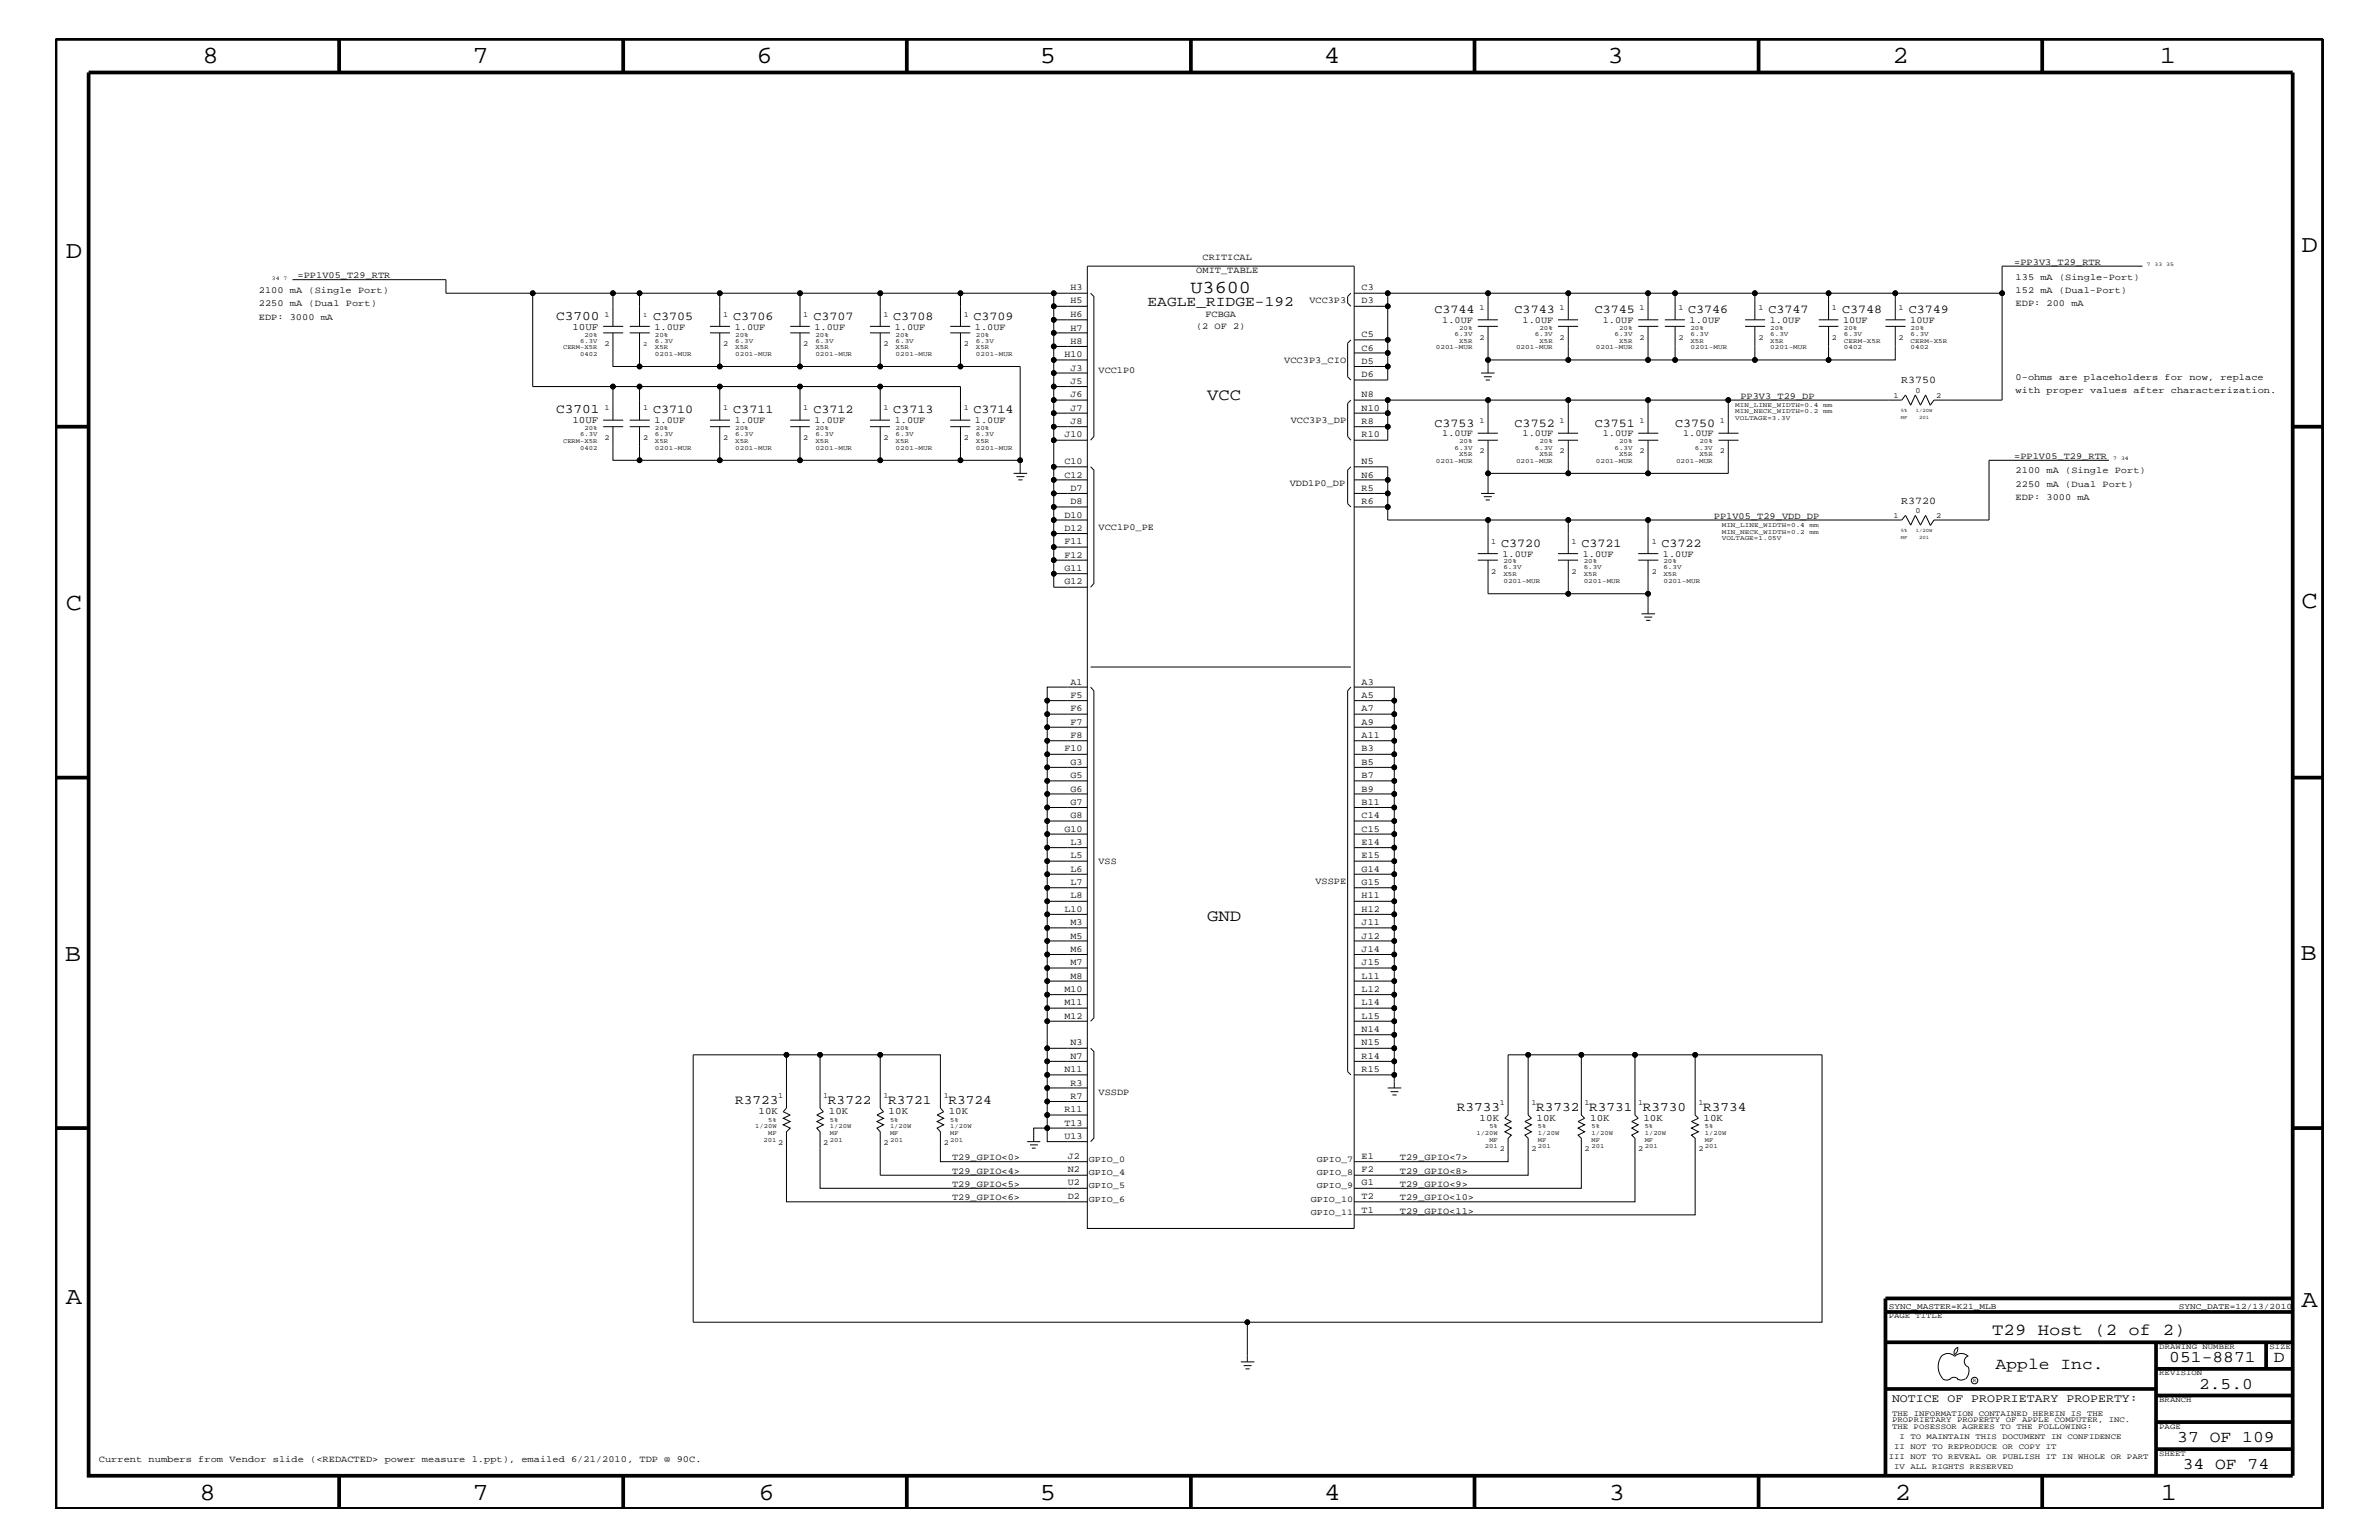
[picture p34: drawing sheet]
<svg xmlns="http://www.w3.org/2000/svg" width="432mm" height="279mm" viewBox="0 0 432 279" stroke-linecap="round" stroke-linejoin="round" font-family="sans-serif">
<defs><g id="words">
<g font-size="4.5">
<text x="36.7" y="11.5">8</text>
<text x="85.8" y="11.5">7</text>
<text x="137.3" y="11.5">6</text>
<text x="188.7" y="11.5">5</text>
<text x="240.3" y="11.5">4</text>
<text x="291.8" y="11.5">3</text>
<text x="343.5" y="11.5">2</text>
<text x="392" y="11.5">1</text>
<text x="11.9" y="46.8">D</text>
<text x="417.7" y="45.7">D</text>
<text x="11.9" y="110.6">C</text>
<text x="417.7" y="110.3">C</text>
<text x="11.8" y="174.3">B</text>
<text x="417.6" y="174.2">B</text>
<text x="11.9" y="236.7">A</text>
<text x="417.7" y="237.1">A</text>
<text x="36.2" y="272.1">8</text>
<text x="85.8" y="272.1">7</text>
<text x="137.7" y="272.1">6</text>
<text x="188.7" y="272.1">5</text>
<text x="240.4" y="272.1">4</text>
<text x="292" y="272.1">3</text>
<text x="343.9" y="272.1">2</text>
<text x="392.2" y="272.1">1</text>
</g>
<text font-size="3.3" x="216.1" y="53.2">U3600</text>
<g font-size="3">
<text x="219.1" y="72.6">VCC</text>
<text x="219.1" y="167.1">GND</text>
<text x="361.6" y="242.3">T29 Host (2 of 2)</text>
<text x="362.2" y="248.4">Apple Inc.</text>
<text x="393.7" y="247.1">051-8871</text>
<text x="399.2" y="252">2.5.0</text>
<text x="412.7" y="247.1">D</text>
<text x="395.2" y="261.6">37 OF 109</text>
<text x="396.2" y="266.6">34 OF 74</text>
</g>
<text font-size="2.6" x="208.3" y="55.6">EAGLE_RIDGE-192</text>
<g font-size="2.4">
<text x="100.9" y="58">C3700</text>
<text x="100.9" y="75">C3701</text>
<text x="133.4" y="200.3">R3723</text>
<text x="150.3" y="200.3">R3722</text>
<text x="161.2" y="200.3">R3721</text>
<text x="172.1" y="200.3">R3724</text>
<text x="264.4" y="201.5">R3733</text>
<text x="278.8" y="201.5">R3732</text>
<text x="288.5" y="201.5">R3731</text>
<text x="298.2" y="201.5">R3730</text>
<text x="309.1" y="201.5">R3734</text>
</g>
<g font-size="2.2">
<text x="118.5" y="58">C3705</text>
<text x="133.1" y="58">C3706</text>
<text x="147.7" y="58">C3707</text>
<text x="162.1" y="58">C3708</text>
<text x="176.7" y="58">C3709</text>
<text x="260.3" y="56.8">C3744</text>
<text x="274.9" y="56.8">C3743</text>
<text x="289.5" y="56.8">C3745</text>
<text x="306.4" y="56.8">C3746</text>
<text x="321" y="56.8">C3747</text>
<text x="334.3" y="56.8">C3748</text>
<text x="346.5" y="56.8">C3749</text>
<text x="118.5" y="75">C3710</text>
<text x="133.1" y="75">C3711</text>
<text x="147.7" y="75">C3712</text>
<text x="162.1" y="75">C3713</text>
<text x="176.7" y="75">C3714</text>
<text x="260.3" y="77.4">C3753</text>
<text x="274.9" y="77.4">C3752</text>
<text x="289.5" y="77.4">C3751</text>
<text x="304" y="77.4">C3750</text>
<text x="272.5" y="99.3">C3720</text>
<text x="287" y="99.3">C3721</text>
<text x="301.6" y="99.3">C3722</text>
</g>
<text font-size="2.1" x="343.4" y="254.4">NOTICE OF PROPRIETARY PROPERTY:</text>
<g font-size="1.9">
<text x="345.1" y="69.5">R3750</text>
<text x="345.1" y="91.4">R3720</text>
</g>
<g font-size="1.8">
<text x="103.9" y="59.8">10UF</text>
<text x="103.9" y="76.8">10UF</text>
<text x="137.7" y="202.1">10K</text>
<text x="150.5" y="202.1">10K</text>
<text x="161.3" y="202.1">10K</text>
<text x="172.2" y="202.1">10K</text>
<text x="268.6" y="203.4">10K</text>
<text x="278.9" y="203.4">10K</text>
<text x="288.6" y="203.4">10K</text>
<text x="298.3" y="203.4">10K</text>
<text x="309.2" y="203.4">10K</text>
</g>
<g font-size="1.7">
<text x="218.3" y="47.1">CRITICAL</text>
<text x="47" y="53.2">2100 mA (Single Port)</text>
<text x="54" y="50.5">=PP1V05_T29_RTR</text>
<text x="194.3" y="52.7">H3</text>
<text x="217.1" y="49.6">OMIT_TABLE</text>
<text x="247.1" y="52.7">C3</text>
<text x="365.6" y="48">=PP3V3_T29_RTR</text>
<text x="365.8" y="53.2">152 mA (Dual-Port)</text>
<text x="365.8" y="50.7">135 mA (Single-Port)</text>
<text x="47" y="58">EDP: 3000 mA</text>
<text x="47" y="55.6">2250 mA (Dual Port)</text>
<text x="118.8" y="59.8">1.0UF</text>
<text x="133.3" y="59.8">1.0UF</text>
<text x="147.8" y="59.8">1.0UF</text>
<text x="162.4" y="59.8">1.0UF</text>
<text x="177" y="59.8">1.0UF</text>
<text x="194.3" y="60">H7</text>
<text x="194.3" y="57.5">H6</text>
<text x="194.3" y="55.1">H5</text>
<text x="217.1" y="59.6">(2 OF 2)</text>
<text x="218.8" y="57.4">FCBGA</text>
<text x="237.7" y="55">VCC3P3</text>
<text x="247.1" y="55.1">D3</text>
<text x="261.8" y="58.6">1.0UF</text>
<text x="276.4" y="58.6">1.0UF</text>
<text x="290.9" y="58.6">1.0UF</text>
<text x="306.7" y="58.6">1.0UF</text>
<text x="321.2" y="58.6">1.0UF</text>
<text x="334.5" y="58.6">10UF</text>
<text x="346.7" y="58.6">10UF</text>
<text x="365.8" y="55.6">EDP: 200 mA</text>
<text x="193.2" y="64.8">H10</text>
<text x="194.3" y="62.3">H8</text>
<text x="233.1" y="65.9">VCC3P3_CIO</text>
<text x="247.1" y="66">D5</text>
<text x="247.1" y="63.6">C6</text>
<text x="247.1" y="61.2">C5</text>
<text x="194.3" y="69.6">J5</text>
<text x="194.3" y="67.3">J3</text>
<text x="199.4" y="67.7">VCC1P0</text>
<text x="247.1" y="68.4">D6</text>
<text x="365.8" y="68.9">0-ohms are placeholders for now, replace</text>
<text x="365.8" y="71.3">with proper values after characterization.</text>
<text x="118.8" y="76.8">1.0UF</text>
<text x="133.3" y="76.8">1.0UF</text>
<text x="147.8" y="76.8">1.0UF</text>
<text x="162.4" y="76.8">1.0UF</text>
<text x="177" y="76.8">1.0UF</text>
<text x="194.3" y="74.5">J7</text>
<text x="194.3" y="72.1">J6</text>
<text x="194.3" y="76.9">J8</text>
<text x="234.3" y="76.8">VCC3P3_DP</text>
<text x="247.1" y="76.9">R8</text>
<text x="247.1" y="74.5">N10</text>
<text x="247.1" y="72.1">N8</text>
<text x="315.9" y="72.3">PP3V3_T29_DP</text>
<text x="193.2" y="79.4">J10</text>
<text x="247.1" y="79.4">R10</text>
<text x="261.8" y="79.2">1.0UF</text>
<text x="276.4" y="79.2">1.0UF</text>
<text x="290.9" y="79.2">1.0UF</text>
<text x="305.5" y="79.2">1.0UF</text>
<text x="365.6" y="83.3">=PP1V05_T29_RTR</text>
<text x="193.2" y="86.6">C12</text>
<text x="193.2" y="84.2">C10</text>
<text x="194.3" y="89">D7</text>
<text x="234.1" y="88.2">VDD1P0_DP</text>
<text x="247.1" y="89">R5</text>
<text x="247.1" y="86.6">N6</text>
<text x="247.1" y="84.2">N5</text>
<text x="365.8" y="85.9">2100 mA (Single Port)</text>
<text x="365.8" y="88.3">2250 mA (Dual Port)</text>
<text x="193.2" y="93.9">D10</text>
<text x="194.3" y="91.5">D8</text>
<text x="247.1" y="91.5">R6</text>
<text x="311.1" y="94.2">PP1V05_T29_VDD_DP</text>
<text x="365.8" y="90.7">EDP: 3000 mA</text>
<text x="193.2" y="101.2">F12</text>
<text x="193.2" y="98.7">F11</text>
<text x="193.2" y="96.3">D12</text>
<text x="199.4" y="96.2">VCC1P0_PE</text>
<text x="272.7" y="101">1.0UF</text>
<text x="287.3" y="101">1.0UF</text>
<text x="301.8" y="101">1.0UF</text>
<text x="193.2" y="106">G12</text>
<text x="193.2" y="103.6">G11</text>
<text x="194.3" y="124.2">A1</text>
<text x="247.1" y="124.2">A3</text>
<text x="194.3" y="131.5">F7</text>
<text x="194.3" y="129.1">F6</text>
<text x="194.3" y="126.6">F5</text>
<text x="247.1" y="131.5">A9</text>
<text x="247.1" y="129.1">A7</text>
<text x="247.1" y="126.6">A5</text>
<text x="193.2" y="136.3">F10</text>
<text x="194.3" y="133.9">F8</text>
<text x="247.1" y="136.3">B3</text>
<text x="247.1" y="133.9">A11</text>
<text x="194.3" y="143.6">G6</text>
<text x="194.3" y="141.2">G5</text>
<text x="194.3" y="138.7">G3</text>
<text x="247.1" y="143.6">B9</text>
<text x="247.1" y="141.2">B7</text>
<text x="247.1" y="138.7">B5</text>
<text x="194.3" y="146">G7</text>
<text x="194.3" y="148.4">G8</text>
<text x="247.1" y="146">B11</text>
<text x="247.1" y="148.4">C14</text>
<text x="193.2" y="150.9">G10</text>
<text x="194.3" y="155.7">L5</text>
<text x="194.3" y="153.3">L3</text>
<text x="247.1" y="155.7">E15</text>
<text x="247.1" y="153.3">E14</text>
<text x="247.1" y="150.9">C15</text>
<text x="194.3" y="160.6">L7</text>
<text x="194.3" y="158.2">L6</text>
<text x="199.4" y="156.8">VSS</text>
<text x="238.8" y="160.5">VSSPE</text>
<text x="247.1" y="160.6">G15</text>
<text x="247.1" y="158.2">G14</text>
<text x="193.2" y="165.4">L10</text>
<text x="194.3" y="167.8">M3</text>
<text x="194.3" y="163">L8</text>
<text x="247.1" y="167.8">J11</text>
<text x="247.1" y="165.4">H12</text>
<text x="247.1" y="163">H11</text>
<text x="194.3" y="172.7">M6</text>
<text x="194.3" y="170.3">M5</text>
<text x="247.1" y="172.7">J14</text>
<text x="247.1" y="170.3">J12</text>
<text x="193.2" y="179.9">M10</text>
<text x="194.3" y="177.6">M8</text>
<text x="194.3" y="175.1">M7</text>
<text x="247.1" y="179.9">L12</text>
<text x="247.1" y="177.6">L11</text>
<text x="247.1" y="175.1">J15</text>
<text x="193.2" y="184.9">M12</text>
<text x="193.2" y="182.4">M11</text>
<text x="247.1" y="184.9">L15</text>
<text x="247.1" y="182.4">L14</text>
<text x="194.3" y="189.7">N3</text>
<text x="247.1" y="189.7">N15</text>
<text x="247.1" y="187.2">N14</text>
<text x="193.2" y="194.5">N11</text>
<text x="194.3" y="197">R3</text>
<text x="194.3" y="192.1">N7</text>
<text x="247.1" y="194.5">R15</text>
<text x="247.1" y="192.1">R14</text>
<text x="193.2" y="201.8">R11</text>
<text x="194.3" y="199.3">R7</text>
<text x="199.4" y="198.7">VSSDP</text>
<text x="193.2" y="206.6">U13</text>
<text x="193.2" y="204.2">T13</text>
<text x="172.8" y="215.3">T29_GPIO&lt;5&gt;</text>
<text x="172.8" y="213">T29_GPIO&lt;4&gt;</text>
<text x="172.8" y="210.5">T29_GPIO&lt;0&gt;</text>
<text x="193.8" y="215.1">U2</text>
<text x="193.8" y="212.7">N2</text>
<text x="193.8" y="210.3">J2</text>
<text x="247.1" y="215.1">G1</text>
<text x="247.1" y="212.7">F2</text>
<text x="247.1" y="210.3">E1</text>
<text x="254.1" y="215.3">T29_GPIO&lt;9&gt;</text>
<text x="254.1" y="213">T29_GPIO&lt;8&gt;</text>
<text x="254.1" y="210.5">T29_GPIO&lt;7&gt;</text>
<text x="172.8" y="217.8">T29_GPIO&lt;6&gt;</text>
<text x="193.8" y="217.5">D2</text>
<text x="247.1" y="220">T1</text>
<text x="247.1" y="217.5">T2</text>
<text x="254.1" y="220.2">T29_GPIO&lt;11&gt;</text>
<text x="254.1" y="217.8">T29_GPIO&lt;10&gt;</text>
<text x="17.9" y="265.3">Current numbers from Vendor slide (&lt;REDACTED&gt; power measure 1.ppt), emailed 6/21/2010, TDP @ 90C.</text>
</g>
<g font-size="1.6">
<text x="197.6" y="210.8">GPIO_0</text>
<text x="197.6" y="213.2">GPIO_4</text>
<text x="197.6" y="215.6">GPIO_5</text>
<text x="239" y="210.8">GPIO_7</text>
<text x="239" y="213.2">GPIO_8</text>
<text x="239" y="215.6">GPIO_9</text>
<text x="197.6" y="218">GPIO_6</text>
<text x="237.9" y="218">GPIO_10</text>
<text x="237.9" y="220.4">GPIO_11</text>
</g>
<g font-size="1.5">
<text x="342.8" y="237.4">SYNC_MASTER=K21_MLB</text>
<text x="395.5" y="237.4">SYNC_DATE=12/13/2010</text>
</g>
<g font-size="1.4">
<text x="109.7" y="57.4">1</text>
<text x="131.2" y="57.4">1</text>
<text x="145.8" y="57.4">1</text>
<text x="160.4" y="57.4">1</text>
<text x="174.9" y="57.4">1</text>
<text x="268.6" y="56.2">1</text>
<text x="283" y="56.2">1</text>
<text x="297.6" y="56.2">1</text>
<text x="304.6" y="56.2">1</text>
<text x="319.2" y="56.2">1</text>
<text x="332.5" y="56.2">1</text>
<text x="344.6" y="56.2">1</text>
<text x="109.7" y="62.9">2</text>
<text x="131.2" y="62.9">2</text>
<text x="145.8" y="62.9">2</text>
<text x="160.4" y="62.9">2</text>
<text x="174.9" y="62.9">2</text>
<text x="268.6" y="61.7">2</text>
<text x="283" y="61.7">2</text>
<text x="297.6" y="61.7">2</text>
<text x="304.6" y="61.7">2</text>
<text x="319.2" y="61.7">2</text>
<text x="332.5" y="61.7">2</text>
<text x="344.6" y="61.7">2</text>
<text x="347.7" y="71.2">0</text>
<text x="109.7" y="74.4">1</text>
<text x="116.8" y="74.4">1</text>
<text x="131.2" y="74.4">1</text>
<text x="145.8" y="74.4">1</text>
<text x="160.4" y="74.4">1</text>
<text x="174.9" y="74.4">1</text>
<text x="268.6" y="76.8">1</text>
<text x="283" y="76.8">1</text>
<text x="297.6" y="76.8">1</text>
<text x="312.2" y="76.8">1</text>
<text x="343.7" y="72.2">1</text>
<text x="351.5" y="72.2">2</text>
<text x="109.7" y="79.9">2</text>
<text x="116.8" y="79.9">2</text>
<text x="131.2" y="79.9">2</text>
<text x="145.8" y="79.9">2</text>
<text x="160.4" y="79.9">2</text>
<text x="174.9" y="79.9">2</text>
<text x="268.6" y="82.2">2</text>
<text x="283" y="82.2">2</text>
<text x="297.6" y="82.2">2</text>
<text x="312.2" y="82.2">2</text>
<text x="343.7" y="94">1</text>
<text x="347.7" y="93.1">0</text>
<text x="351.5" y="94">2</text>
<text x="270.7" y="98.7">1</text>
<text x="285.2" y="98.7">1</text>
<text x="299.8" y="98.7">1</text>
<text x="270.7" y="104.1">2</text>
<text x="285.2" y="104.1">2</text>
<text x="299.8" y="104.1">2</text>
<text x="141.2" y="199.2">1</text>
<text x="149.4" y="199.2">1</text>
<text x="160.4" y="199.2">1</text>
<text x="171.3" y="199.2">1</text>
<text x="272.2" y="200.4">1</text>
<text x="278" y="200.4">1</text>
<text x="287.6" y="200.4">1</text>
<text x="297.3" y="200.4">1</text>
<text x="308.3" y="200.4">1</text>
<text x="141.2" y="207.7">2</text>
<text x="149.4" y="207.7">2</text>
<text x="160.4" y="207.7">2</text>
<text x="171.3" y="207.7">2</text>
<text x="272.2" y="208.9">2</text>
<text x="278" y="208.9">2</text>
<text x="287.6" y="208.9">2</text>
<text x="297.3" y="208.9">2</text>
<text x="308.3" y="208.9">2</text>
<text x="342.8" y="239.2">PAGE TITLE</text>
<text x="391.9" y="244.7">DRAWING NUMBER</text>
<text x="411.9" y="244.7">SIZE</text>
<text x="391.9" y="249.5">REVISION</text>
<text x="343.4" y="256.8">THE INFORMATION CONTAINED HEREIN IS THE</text>
<text x="391.9" y="254.4">BRANCH</text>
<text x="343.4" y="259.3">THE POSESSOR AGREES TO THE FOLLOWING:</text>
<text x="343.4" y="258">PROPRIETARY PROPERTY OF APPLE COMPUTER, INC.</text>
<text x="343.8" y="262.9">II NOT TO REPRODUCE OR COPY IT</text>
<text x="344.8" y="261.1">I TO MAINTAIN THIS DOCUMENT IN CONFIDENCE</text>
<text x="391.9" y="259.3">PAGE</text>
<text x="342.8" y="264.7">III NOT TO REVEAL OR PUBLISH IT IN WHOLE OR PART</text>
<text x="343.8" y="266.6">IV ALL RIGHTS RESERVED</text>
<text x="391.9" y="264.1">SHEET</text>
</g>
<g font-size="1.2">
<text x="116.8" y="57.4">1</text>
<text x="264.8" y="59.8">20%</text>
<text x="279.4" y="59.8">20%</text>
<text x="293.9" y="59.8">20%</text>
<text x="306.8" y="59.8">20%</text>
<text x="321.3" y="59.8">20%</text>
<text x="334.7" y="59.8">20%</text>
<text x="346.8" y="59.8">20%</text>
<text x="102.2" y="63.4">CERM-X5R</text>
<text x="105.3" y="62.2">6.3V</text>
<text x="105.3" y="64.5">0402</text>
<text x="106.1" y="61.1">20%</text>
<text x="116.8" y="62.9">2</text>
<text x="118.9" y="64.5">0201-MUR</text>
<text x="118.9" y="61.1">20%</text>
<text x="118.9" y="63.4">X5R</text>
<text x="118.9" y="62.2">6.3V</text>
<text x="133.4" y="64.5">0201-MUR</text>
<text x="133.4" y="61.1">20%</text>
<text x="133.4" y="63.4">X5R</text>
<text x="133.4" y="62.2">6.3V</text>
<text x="148" y="64.5">0201-MUR</text>
<text x="148" y="61.1">20%</text>
<text x="148" y="63.4">X5R</text>
<text x="148" y="62.2">6.3V</text>
<text x="162.6" y="64.5">0201-MUR</text>
<text x="162.6" y="61.1">20%</text>
<text x="162.6" y="63.4">X5R</text>
<text x="162.6" y="62.2">6.3V</text>
<text x="177.1" y="64.5">0201-MUR</text>
<text x="177.1" y="61.1">20%</text>
<text x="177.1" y="63.4">X5R</text>
<text x="177.1" y="62.2">6.3V</text>
<text x="260.6" y="63.4">0201-MUR</text>
<text x="264" y="60.9">6.3V</text>
<text x="264.8" y="62.2">X5R</text>
<text x="275.2" y="63.4">0201-MUR</text>
<text x="278.6" y="60.9">6.3V</text>
<text x="279.4" y="62.2">X5R</text>
<text x="289.6" y="63.4">0201-MUR</text>
<text x="293" y="60.9">6.3V</text>
<text x="293.9" y="62.2">X5R</text>
<text x="306.8" y="63.4">0201-MUR</text>
<text x="306.8" y="60.9">6.3V</text>
<text x="306.8" y="62.2">X5R</text>
<text x="321.3" y="63.4">0201-MUR</text>
<text x="321.3" y="60.9">6.3V</text>
<text x="321.3" y="62.2">X5R</text>
<text x="334.7" y="60.9">6.3V</text>
<text x="334.7" y="62.2">CERM-X5R</text>
<text x="334.7" y="63.4">0402</text>
<text x="346.8" y="60.9">6.3V</text>
<text x="346.8" y="62.2">CERM-X5R</text>
<text x="346.8" y="63.4">0402</text>
<text x="315" y="76.2">VOLTAGE=3.3V</text>
<text x="315" y="75">MIN_NECK_WIDTH=0.2</text>
<text x="315" y="73.8">MIN_LINE_WIDTH=0.4</text>
<text x="330.9" y="75">mm</text>
<text x="330.9" y="73.8">mm</text>
<text x="102.2" y="80.3">CERM-X5R</text>
<text x="105.3" y="81.6">0402</text>
<text x="105.3" y="79.1">6.3V</text>
<text x="106.1" y="78">20%</text>
<text x="118.9" y="79.1">6.3V</text>
<text x="118.9" y="81.6">0201-MUR</text>
<text x="118.9" y="78">20%</text>
<text x="118.9" y="80.3">X5R</text>
<text x="133.4" y="78">20%</text>
<text x="133.4" y="81.6">0201-MUR</text>
<text x="133.4" y="80.3">X5R</text>
<text x="133.4" y="79.1">6.3V</text>
<text x="148" y="81.6">0201-MUR</text>
<text x="148" y="78">20%</text>
<text x="148" y="79.1">6.3V</text>
<text x="148" y="80.3">X5R</text>
<text x="162.6" y="81.6">0201-MUR</text>
<text x="162.6" y="78">20%</text>
<text x="162.6" y="80.3">X5R</text>
<text x="162.6" y="79.1">6.3V</text>
<text x="177.1" y="81.6">0201-MUR</text>
<text x="177.1" y="79.1">6.3V</text>
<text x="177.1" y="78">20%</text>
<text x="177.1" y="80.3">X5R</text>
<text x="260.6" y="83.9">0201-MUR</text>
<text x="264" y="81.6">6.3V</text>
<text x="264.8" y="80.5">20%</text>
<text x="264.8" y="82.7">X5R</text>
<text x="275.2" y="83.9">0201-MUR</text>
<text x="278.6" y="81.6">6.3V</text>
<text x="279.4" y="80.5">20%</text>
<text x="279.4" y="82.7">X5R</text>
<text x="289.6" y="83.9">0201-MUR</text>
<text x="293" y="81.6">6.3V</text>
<text x="293.9" y="80.5">20%</text>
<text x="293.9" y="82.7">X5R</text>
<text x="304.2" y="83.9">0201-MUR</text>
<text x="307.6" y="81.6">6.3V</text>
<text x="308.4" y="82.7">X5R</text>
<text x="308.4" y="80.5">20%</text>
<text x="312.5" y="95.6">MIN_LINE_WIDTH=0.4</text>
<text x="328.4" y="95.6">mm</text>
<text x="312.5" y="98">VOLTAGE=1.05V</text>
<text x="312.5" y="96.8">MIN_NECK_WIDTH=0.2</text>
<text x="328.4" y="96.8">mm</text>
<text x="272.9" y="105.8">0201-MUR</text>
<text x="272.9" y="103.3">6.3V</text>
<text x="272.9" y="102.2">20%</text>
<text x="272.9" y="104.6">X5R</text>
<text x="287.4" y="105.8">0201-MUR</text>
<text x="287.4" y="102.2">20%</text>
<text x="287.4" y="104.6">X5R</text>
<text x="287.4" y="103.3">6.3V</text>
<text x="301.9" y="105.8">0201-MUR</text>
<text x="301.9" y="103.3">6.3V</text>
<text x="301.9" y="104.6">X5R</text>
<text x="301.9" y="102.2">20%</text>
<text x="139.4" y="203.5">5%</text>
<text x="150.6" y="203.5">5%</text>
<text x="161.5" y="203.5">5%</text>
<text x="172.5" y="203.5">5%</text>
<text x="137.1" y="204.7">1/20W</text>
<text x="138.6" y="207.1">201</text>
<text x="139.4" y="205.9">MF</text>
<text x="150.6" y="204.7">1/20W</text>
<text x="150.6" y="205.9">MF</text>
<text x="150.6" y="207.1">201</text>
<text x="161.5" y="207.1">201</text>
<text x="161.5" y="205.9">MF</text>
<text x="161.5" y="204.7">1/20W</text>
<text x="172.5" y="207.1">201</text>
<text x="172.5" y="204.7">1/20W</text>
<text x="172.5" y="205.9">MF</text>
<text x="268" y="205.9">1/20W</text>
<text x="269.5" y="208.3">201</text>
<text x="270.3" y="204.7">5%</text>
<text x="270.3" y="207.1">MF</text>
<text x="279.1" y="204.7">5%</text>
<text x="279.1" y="205.9">1/20W</text>
<text x="279.1" y="207.1">MF</text>
<text x="279.1" y="208.3">201</text>
<text x="288.9" y="208.3">201</text>
<text x="288.9" y="207.1">MF</text>
<text x="288.9" y="205.9">1/20W</text>
<text x="288.9" y="204.7">5%</text>
<text x="298.5" y="204.7">5%</text>
<text x="298.5" y="205.9">1/20W</text>
<text x="298.5" y="207.1">MF</text>
<text x="298.5" y="208.3">201</text>
<text x="309.5" y="208.3">201</text>
<text x="309.5" y="207.1">MF</text>
<text x="309.5" y="205.9">1/20W</text>
<text x="309.5" y="204.7">5%</text>
</g>
<g font-size="1">
<text x="49.4" y="50.7">34 7</text>
<text x="389.6" y="48.3">7</text>
<text x="391.1" y="48.3">33 35</text>
<text x="383.5" y="83.5">7</text>
<text x="385" y="83.5">34</text>
<text x="358.1" y="250.7">R</text>
</g>
<g font-size=".9">
<text x="345" y="76">MF</text>
<text x="345" y="74.7">5%</text>
<text x="347.7" y="74.7">1/20W</text>
<text x="348.3" y="76">201</text>
<text x="345" y="97.7">MF</text>
<text x="345" y="96.5">5%</text>
<text x="347.7" y="96.5">1/20W</text>
<text x="348.3" y="97.7">201</text>
</g>
</g></defs>
<g fill="none" stroke="#000" stroke-width=".18">
<path d="M53.1 50.7h27.8v2.5h30.4v6M96.7 53.2v16.9h14.6M109.5 59.2h3.6M111.3 53.2h4.8v6M114.3 59.2h3.6M116.1 53.2h14.5v6M128.9 59.2h3.6M130.6 53.2h14.6v6M143.4 59.2h3.6M145.2 53.2h14.6v6M157.9 59.2h3.6M159.8 53.2h14.5v6"/>
<path d="M172.5 59.2h3.6M174.3 53.2h23.1M191.3 58h6.1M191.3 55.6h6.1M191.3 53.2v16.9M197.4 48.3h48.4v174.6h-48.4zM198 53.2l.5 .6v25.4l-.5 .7M245.2 53.2l-.6 .6v1.2l.6 .6M245.8 55.6h6.1M245.8 53.2h24.3M251.9 55.6v6.1h-6.1M251.9 53.2v2.4"/>
<path d="M268.2 59.2h3.7M268.2 58h3.7M270.1 59.2v8.5M282.8 59.2h3.6M282.8 58h3.6M284.6 59.2v6.1h14.5v-6.1M284.6 53.2h-14.5v4.8M297.3 59.2h3.7M297.3 58h3.7M299.1 53.2h-14.5v4.8M302.2 59.2h3.6M302.2 58h3.6"/>
<path d="M304 59.2v6.1h14.5v-6.1M304 53.2h-4.9v4.8M316.7 59.2h3.7M316.7 58h3.7M318.5 53.2h-14.5v4.8M330.1 59.2h3.6M330.1 58h3.6M331.9 59.2v6.1h12.1v-6.1M331.9 53.2h-13.4v4.8M342.2 59.2h3.7M342.2 58h3.7M344 53.2h-12.1v4.8"/>
<path d="M363.4 53.2h-19.4v4.8M388.9 48.3h-25.5v24.3h-12.4l-.6 .9-.9-1.8-.9 1.8-1-1.8-.8 1.8-.9-1.8-.7 .9h-31.5M109.5 60.4h3.6M109.5 77.4h3.6M109.5 76.2h3.6M111.3 77.4v6.1h4.8M111.3 60.4v6.1h4.8M114.3 60.4h3.6M114.3 77.4h3.6M114.3 76.2h3.6M116.1 77.4v6.1h14.5M116.1 70.1h-4.8v6.1"/>
<path d="M116.1 60.4v6.1M116.1 66.5h14.5M128.9 60.4h3.6M128.9 77.4h3.6M128.9 76.2h3.6M130.6 77.4v6.1h14.6M130.6 60.4v6.1h14.6M130.6 70.1h-14.5v6.1M143.4 60.4h3.6M143.4 77.4h3.6M143.4 76.2h3.6M145.2 60.4v6.1h14.6"/>
<path d="M145.2 70.1h-14.6v6.1M145.2 77.4v6.1M157.9 60.4h3.6M157.9 77.4h3.6M157.9 76.2h3.6M159.8 77.4v6.1h14.5M159.8 60.4v6.1h14.5M159.8 76.2v-6.1h14.5v6.1M159.8 70.1h-14.6v6.1M172.5 60.4h3.6M172.5 77.4h3.6M172.5 76.2h3.6"/>
<path d="M174.3 60.4v6.1h10.9v17h-10.9M174.3 77.4v6.1M191.3 70.1v4.9h6.1M191.3 75v2.4h6.1M191.3 77.4v2.5h6.1M191.3 79.9v4.8h6.1M191.3 60.4h6.1M191.3 72.6h6.1M191.3 70.1h6.1M191.3 67.7h6.1M191.3 62.9h6.1M191.3 65.3h6.1"/>
<path d="M245.2 72.6l-.6 .6v6l.6 .7M245.2 61.7l-.6 .6v6.1l.6 .5M245.8 77.4h6.1v2.5h-6.1M245.8 72.6h6.1M245.8 75h6.1M251.9 61.7v2.3h-6.1M251.9 64v2.5h-6.1M251.9 75v-2.4h18.2v6M251.9 66.5v2.4h-6.1M251.9 75v2.4M268.2 79.9h3.7M268.2 78.6h3.7"/>
<path d="M268.8 67.7h2.5M269.3 68.4h1.5M269.7 68.9h.7M270.1 79.9v9.6M270.1 72.6h14.5M270.1 65.3h14.5M282.8 79.9h3.6M282.8 78.6h3.6M284.6 79.9v6h14.5v-6M284.6 78.6v-6h14.5v6M297.3 79.9h3.7M297.3 78.6h3.7"/>
<path d="M299.1 72.6h14.6v6M299.1 65.3h4.9M311.9 79.9h3.7M311.9 78.6h3.7M313.7 79.9v6h-14.6M318.5 65.3h13.4M145.2 83.5h14.6M184 85.9h2.4M184.5 86.5h1.4M184.8 87.1h.8M185.2 83.5v2.4M191.3 84.7v2.4h6.1"/>
<path d="M191.3 89.5v2.5h6.1M191.3 92v4.8h6.1M191.3 94.3h6.1M191.3 89.5h6.1M191.3 96.8v9.7h6.1M191.3 99.3h6.1M191.3 87.1v2.4M198 84.7l.5 .6v20.6l-.5 .6M245.2 84.7l-.6 .6v6.1l.6 .6M245.8 84.7h6.1v2.4h-6.1M251.9 87.1v2.4h-6.1M251.9 89.5v2.5h-6.1"/>
<path d="M251.9 92v2.3h18.2v6.1M268.8 89.5h2.5M269.3 90.1h1.5M269.7 90.7h.7M270.1 94.3h14.5v6.1M270.1 85.9h14.5M284.6 94.3h14.5v6.1M299.1 94.3h46.1l.7-.8 .9 1.8 .8-1.8 1 1.8 .9-1.8 .9 1.8M382.8 83.5h-21.8v10.8h-10l-.6 1.1M191.3 101.6h6.1M191.3 104.1h6.1M268.2 101.6h3.7"/>
<path d="M268.2 100.4h3.7M270.1 101.6v6.1h14.5M282.8 101.6h3.6M282.8 100.4h3.6M284.6 101.6v6.1h14.5M297.3 101.6h3.7M297.3 100.4h3.7M297.9 111.4h2.5M298.5 112h1.4M298.8 112.6h.8M299.1 101.6v9.8M190.1 127.1v2.5"/>
<path d="M190.1 131.9v2.5M190.1 136.8v2.4M197.4 139.2h-7.3v2.5h7.3M197.4 134.4h-7.3v2.4h7.3M197.4 129.6h-7.3v2.3h7.3M197.4 124.7h-7.3v2.4h7.3M198 124.7l.5 .6v59.4l-.5 .6M198 121h47.2M245.2 124.7l-.6 .6v69.1l.6 .6M245.8 136.8h7.3v4.9M245.8 124.7h7.3v4.9M245.8 127.1h7.3"/>
<path d="M245.8 129.6h7.3M245.8 131.9h7.3M245.8 139.2h7.3M245.8 134.4h7.3M253.1 129.6v7.2M190.1 141.7v2.3M190.1 146.5v2.5M190.1 151.3v2.5M197.4 158.6h-7.3v2.5M197.4 156.2h-7.3v2.4M197.4 153.8h-7.3v2.4M197.4 149h-7.3v2.3h7.3"/>
<path d="M197.4 144h-7.3v2.5h7.3M245.8 149h7.3v4.8M245.8 141.7h7.3M245.8 144h7.3M245.8 146.5h7.3M245.8 151.3h7.3M245.8 156.2h7.3M245.8 158.6h7.3M245.8 153.8h7.3M253.1 141.7v7.3M253.1 153.8v7.3M190.1 163.5v2.4"/>
<path d="M190.1 168.3v2.4M190.1 173.2v2.4M190.1 178v2.5M197.4 175.6h-7.3v2.4h7.3M197.4 170.7h-7.3v2.5h7.3M197.4 165.9h-7.3v2.4h7.3M197.4 161.1h-7.3v2.4h7.3M245.8 173.2h7.3v4.8M245.8 163.5h7.3v4.8M245.8 161.1h7.3v2.4M245.8 170.7h7.3M245.8 168.3h7.3"/>
<path d="M245.8 165.9h7.3M245.8 175.6h7.3M245.8 178h7.3M253.1 168.3v4.9M253.1 178v7.3M142.7 191.4v9.6l-.5 .7 1.2 .6-1.2 .6 1.2 .6-1.2 .6 1.2 .6-.7 .6v12.7h54.7M142.7 191.4h6.1v9.6l.6 .7-1.1 .6 1.1 .6-1.1 .6 1.1 .6-1.1 .6 .5 .6v10.3h48.6M142.7 191.4h-16.9v48.5h204.9v-48.5h-23M148.8 191.4h11v9.6l.6 .7-1.2 .6 1.2 .6-1.2 .6 1.2 .6-1.2 .6 .6 .6v7.9h37.6M159.8 191.4h10.9v9.6l.6 .7-1.2 .6 1.2 .6-1.2 .6 1.2 .6-1.2 .6 .6 .6v5.5h26.7M190.1 182.9v2.4M190.1 192.6v2.4"/>
<path d="M190.1 197.4v2.4M197.4 199.8h-7.3v2.5h7.3M197.4 195h-7.3v2.4h7.3M197.4 190.2h-7.3v2.4h7.3M197.4 185.3h-7.3v4.9M197.4 180.5h-7.3v2.4h7.3M198 190.2l.5 .6v15.7l-.5 .6M245.8 185.3h7.3v4.9M245.8 182.9h7.3M245.8 180.5h7.3M245.8 192.6h7.3M245.8 195h7.3"/>
<path d="M245.8 190.2h7.3M245.8 187.7h7.3M251.9 197.4h2.4M252.4 198.1h1.4M252.7 198.7h.8M253.1 190.2v7.2M277.4 191.4h-3.7v10.9l-.6 .6 1.2 .6-1.2 .6 1.2 .6-1.2 .6 1.2 .6-.6 .6v4.3h-27.9M287 191.4h-9.6v10.9l.6 .6-1.2 .6 1.2 .6-1.2 .6 1.2 .6-1.2 .6 .6 .6v6.7h-31.6M296.8 191.4h-9.8v10.9l.6 .6-1.2 .6 1.2 .6-1.2 .6 1.2 .6-1.2 .6 .6 .6v9.1h-41.2M307.7 191.4v10.9l.6 .6-1.3 .6 1.3 .6-1.3 .6 1.3 .6-1.3 .6 .7 .6v13.9h-61.9M307.7 191.4h-10.9v10.9l.5 .6-1.1 .6 1.1 .6-1.1 .6 1.1 .6-1.1 .6 .6 .6v11.5h-51M186.4 207.1h2.4"/>
<path d="M186.9 207.7h1.5M187.3 208.3h.7M190.1 202.3v4.8h7.3M197.4 204.7h-9.8v2.4M226.4 239.9v7.2M225.2 247.1h2.5M225.7 247.8h1.5M226.1 248.4h.7M352.3 246.1a1.69 1.69 0 0 1 2.5 0 1.72 1.72 0 0 1 2.4 0M352.4 246a3.2 3.2 0 0 0 .4 4.3l.8 .1 .4-.2M354 250.2l.7-.3 .7 .3M355.2 250.2l.7 .2 .7-.2"/>
<path d="M355.3 244.4v.3a1.18 1.18 0 0 1-.6 1.1M355.4 244.4a.99 .99 0 0 0-.6 1.4M357.2 246a1.04 1.04 0 0 0-.7 1 1.04 1.04 0 0 0 .7 1M357.3 248l.1 .7a2.11 2.11 0 0 1-.6 1.5"/>
<circle cx="96.7" cy="53.2" r=".42"/>
<circle cx="111.3" cy="53.2" r=".42"/>
<circle cx="116.1" cy="53.2" r=".42"/>
<circle cx="130.6" cy="53.2" r=".42"/>
<circle cx="145.2" cy="53.2" r=".42"/>
<circle cx="159.8" cy="53.2" r=".42"/>
<circle cx="174.3" cy="53.2" r=".42"/>
<circle cx="191.3" cy="55.6" r=".42"/>
<circle cx="191.3" cy="58" r=".42"/>
<circle cx="191.3" cy="53.2" r=".42"/>
<circle cx="251.9" cy="55.6" r=".42"/>
<circle cx="251.9" cy="53.2" r=".42"/>
<circle cx="270.1" cy="53.2" r=".42"/>
<circle cx="284.6" cy="53.2" r=".42"/>
<circle cx="299.1" cy="53.2" r=".42"/>
<circle cx="304" cy="53.2" r=".42"/>
<circle cx="318.5" cy="53.2" r=".42"/>
<circle cx="331.9" cy="53.2" r=".42"/>
<circle cx="344" cy="53.2" r=".42"/>
<circle cx="363.4" cy="53.2" r=".42"/>
<circle cx="111.3" cy="70.1" r=".42"/>
<circle cx="116.1" cy="66.5" r=".42"/>
<circle cx="116.1" cy="70.1" r=".42"/>
<circle cx="130.6" cy="66.5" r=".42"/>
<circle cx="130.6" cy="70.1" r=".42"/>
<circle cx="145.2" cy="66.5" r=".42"/>
<circle cx="145.2" cy="70.1" r=".42"/>
<circle cx="159.8" cy="66.5" r=".42"/>
<circle cx="159.8" cy="70.1" r=".42"/>
<circle cx="174.3" cy="66.5" r=".42"/>
<circle cx="191.3" cy="75" r=".42"/>
<circle cx="191.3" cy="65.3" r=".42"/>
<circle cx="191.3" cy="79.9" r=".42"/>
<circle cx="191.3" cy="67.7" r=".42"/>
<circle cx="191.3" cy="60.4" r=".42"/>
<circle cx="191.3" cy="77.4" r=".42"/>
<circle cx="191.3" cy="72.6" r=".42"/>
<circle cx="191.3" cy="62.9" r=".42"/>
<circle cx="191.3" cy="70.1" r=".42"/>
<circle cx="251.9" cy="75" r=".42"/>
<circle cx="251.9" cy="64" r=".42"/>
<circle cx="251.9" cy="66.5" r=".42"/>
<circle cx="251.9" cy="77.4" r=".42"/>
<circle cx="251.9" cy="72.6" r=".42"/>
<circle cx="251.9" cy="61.7" r=".42"/>
<circle cx="270.1" cy="65.3" r=".42"/>
<circle cx="270.1" cy="72.6" r=".42"/>
<circle cx="284.6" cy="65.3" r=".42"/>
<circle cx="284.6" cy="72.6" r=".42"/>
<circle cx="299.1" cy="65.3" r=".42"/>
<circle cx="299.1" cy="72.6" r=".42"/>
<circle cx="304" cy="65.3" r=".42"/>
<circle cx="313.7" cy="72.6" r=".42"/>
<circle cx="318.5" cy="65.3" r=".42"/>
<circle cx="331.9" cy="65.3" r=".42"/>
<circle cx="116.1" cy="83.5" r=".42"/>
<circle cx="130.6" cy="83.5" r=".42"/>
<circle cx="145.2" cy="83.5" r=".42"/>
<circle cx="159.8" cy="83.5" r=".42"/>
<circle cx="174.3" cy="83.5" r=".42"/>
<circle cx="185.2" cy="83.5" r=".42"/>
<circle cx="191.3" cy="84.7" r=".42"/>
<circle cx="191.3" cy="92" r=".42"/>
<circle cx="191.3" cy="99.3" r=".42"/>
<circle cx="191.3" cy="87.1" r=".42"/>
<circle cx="191.3" cy="94.3" r=".42"/>
<circle cx="191.3" cy="89.5" r=".42"/>
<circle cx="191.3" cy="96.8" r=".42"/>
<circle cx="251.9" cy="92" r=".42"/>
<circle cx="251.9" cy="87.1" r=".42"/>
<circle cx="251.9" cy="89.5" r=".42"/>
<circle cx="270.1" cy="94.3" r=".42"/>
<circle cx="270.1" cy="85.9" r=".42"/>
<circle cx="284.6" cy="94.3" r=".42"/>
<circle cx="284.6" cy="85.9" r=".42"/>
<circle cx="299.1" cy="94.3" r=".42"/>
<circle cx="299.1" cy="85.9" r=".42"/>
<circle cx="191.3" cy="101.6" r=".42"/>
<circle cx="191.3" cy="104.1" r=".42"/>
<circle cx="284.6" cy="107.7" r=".42"/>
<circle cx="299.1" cy="107.7" r=".42"/>
<circle cx="190.1" cy="129.6" r=".42"/>
<circle cx="190.1" cy="127.1" r=".42"/>
<circle cx="190.1" cy="139.2" r=".42"/>
<circle cx="190.1" cy="136.8" r=".42"/>
<circle cx="190.1" cy="131.9" r=".42"/>
<circle cx="190.1" cy="134.4" r=".42"/>
<circle cx="253.1" cy="129.6" r=".42"/>
<circle cx="253.1" cy="127.1" r=".42"/>
<circle cx="253.1" cy="139.2" r=".42"/>
<circle cx="253.1" cy="136.8" r=".42"/>
<circle cx="253.1" cy="134.4" r=".42"/>
<circle cx="253.1" cy="131.9" r=".42"/>
<circle cx="190.1" cy="144" r=".42"/>
<circle cx="190.1" cy="153.8" r=".42"/>
<circle cx="190.1" cy="146.5" r=".42"/>
<circle cx="190.1" cy="156.2" r=".42"/>
<circle cx="190.1" cy="151.3" r=".42"/>
<circle cx="190.1" cy="149" r=".42"/>
<circle cx="190.1" cy="158.6" r=".42"/>
<circle cx="190.1" cy="141.7" r=".42"/>
<circle cx="253.1" cy="153.8" r=".42"/>
<circle cx="253.1" cy="149" r=".42"/>
<circle cx="253.1" cy="144" r=".42"/>
<circle cx="253.1" cy="151.3" r=".42"/>
<circle cx="253.1" cy="146.5" r=".42"/>
<circle cx="253.1" cy="156.2" r=".42"/>
<circle cx="253.1" cy="141.7" r=".42"/>
<circle cx="253.1" cy="158.6" r=".42"/>
<circle cx="190.1" cy="170.7" r=".42"/>
<circle cx="190.1" cy="175.6" r=".42"/>
<circle cx="190.1" cy="173.2" r=".42"/>
<circle cx="190.1" cy="163.5" r=".42"/>
<circle cx="190.1" cy="165.9" r=".42"/>
<circle cx="190.1" cy="161.1" r=".42"/>
<circle cx="190.1" cy="178" r=".42"/>
<circle cx="190.1" cy="168.3" r=".42"/>
<circle cx="253.1" cy="161.1" r=".42"/>
<circle cx="253.1" cy="175.6" r=".42"/>
<circle cx="253.1" cy="163.5" r=".42"/>
<circle cx="253.1" cy="170.7" r=".42"/>
<circle cx="253.1" cy="173.2" r=".42"/>
<circle cx="253.1" cy="178" r=".42"/>
<circle cx="253.1" cy="165.9" r=".42"/>
<circle cx="253.1" cy="168.3" r=".42"/>
<circle cx="142.7" cy="191.4" r=".42"/>
<circle cx="148.8" cy="191.4" r=".42"/>
<circle cx="159.8" cy="191.4" r=".42"/>
<circle cx="190.1" cy="199.8" r=".42"/>
<circle cx="190.1" cy="182.9" r=".42"/>
<circle cx="190.1" cy="190.2" r=".42"/>
<circle cx="190.1" cy="192.6" r=".42"/>
<circle cx="190.1" cy="180.5" r=".42"/>
<circle cx="190.1" cy="197.4" r=".42"/>
<circle cx="190.1" cy="185.3" r=".42"/>
<circle cx="190.1" cy="195" r=".42"/>
<circle cx="253.1" cy="192.6" r=".42"/>
<circle cx="253.1" cy="190.2" r=".42"/>
<circle cx="253.1" cy="180.5" r=".42"/>
<circle cx="253.1" cy="182.9" r=".42"/>
<circle cx="253.1" cy="187.7" r=".42"/>
<circle cx="253.1" cy="185.3" r=".42"/>
<circle cx="253.1" cy="195" r=".42"/>
<circle cx="277.4" cy="191.4" r=".42"/>
<circle cx="287" cy="191.4" r=".42"/>
<circle cx="296.8" cy="191.4" r=".42"/>
<circle cx="307.7" cy="191.4" r=".42"/>
<circle cx="190.1" cy="204.7" r=".42"/>
<circle cx="190.1" cy="202.3" r=".42"/>
<circle cx="226.4" cy="239.9" r=".42"/>
<circle cx="358.4" cy="250.5" r=".59"/>
</g>
<g fill="none" stroke="#000" stroke-width=".68" stroke-linecap="butt">
<path d="M10.1 7.1h411.5v266.7h-411.5zM16.1 13.2h400v254.5h-400zM61.6 7.1v6.1M113.1 7.1v6.1M164.6 7.1v6.1M216.2 7.1v6.1M267.6 7.1v6.1M319.2 7.1v6.1M370.7 7.1v6.1M10.1 77.4h6M416.1 77.4h5.5M10.1 141.1h6"/>
<path d="M416.1 141.1h5.5M10.1 204.7h6M416.1 204.7h5.5M342.2 238h73.9M416.1 235.6h-73.9v32.1M342.2 243.5h73.9M342.2 252h49.1M391.3 243.5v24.2M391.3 258h24.8M391.3 253.2h24.8M391.3 248.4h24.8M411.3 243.5v4.9"/>
<path d="M61.6 267.7v6.1M113.1 267.7v6.1M164.6 267.7v6.1M216.2 268v5.8M267.6 267.7v6.1M319.2 267.7v6.1M370.7 267.7v6.1M391.3 262.9h24.8"/>
</g>
<g fill="#000">
<circle cx="96.7" cy="53.2" r=".42"/>
<circle cx="111.3" cy="53.2" r=".42"/>
<circle cx="116.1" cy="53.2" r=".42"/>
<circle cx="130.6" cy="53.2" r=".42"/>
<circle cx="145.2" cy="53.2" r=".42"/>
<circle cx="159.8" cy="53.2" r=".42"/>
<circle cx="174.3" cy="53.2" r=".42"/>
<circle cx="191.3" cy="55.6" r=".42"/>
<circle cx="191.3" cy="58" r=".42"/>
<circle cx="191.3" cy="53.2" r=".42"/>
<circle cx="251.9" cy="55.6" r=".42"/>
<circle cx="251.9" cy="53.2" r=".42"/>
<circle cx="270.1" cy="53.2" r=".42"/>
<circle cx="284.6" cy="53.2" r=".42"/>
<circle cx="299.1" cy="53.2" r=".42"/>
<circle cx="304" cy="53.2" r=".42"/>
<circle cx="318.5" cy="53.2" r=".42"/>
<circle cx="331.9" cy="53.2" r=".42"/>
<circle cx="344" cy="53.2" r=".42"/>
<circle cx="363.4" cy="53.2" r=".42"/>
<circle cx="111.3" cy="70.1" r=".42"/>
<circle cx="116.1" cy="66.5" r=".42"/>
<circle cx="116.1" cy="70.1" r=".42"/>
<circle cx="130.6" cy="66.5" r=".42"/>
<circle cx="130.6" cy="70.1" r=".42"/>
<circle cx="145.2" cy="66.5" r=".42"/>
<circle cx="145.2" cy="70.1" r=".42"/>
<circle cx="159.8" cy="66.5" r=".42"/>
<circle cx="159.8" cy="70.1" r=".42"/>
<circle cx="174.3" cy="66.5" r=".42"/>
<circle cx="191.3" cy="75" r=".42"/>
<circle cx="191.3" cy="65.3" r=".42"/>
<circle cx="191.3" cy="79.9" r=".42"/>
<circle cx="191.3" cy="67.7" r=".42"/>
<circle cx="191.3" cy="60.4" r=".42"/>
<circle cx="191.3" cy="77.4" r=".42"/>
<circle cx="191.3" cy="72.6" r=".42"/>
<circle cx="191.3" cy="62.9" r=".42"/>
<circle cx="191.3" cy="70.1" r=".42"/>
<circle cx="251.9" cy="75" r=".42"/>
<circle cx="251.9" cy="64" r=".42"/>
<circle cx="251.9" cy="66.5" r=".42"/>
<circle cx="251.9" cy="77.4" r=".42"/>
<circle cx="251.9" cy="72.6" r=".42"/>
<circle cx="251.9" cy="61.7" r=".42"/>
<circle cx="270.1" cy="65.3" r=".42"/>
<circle cx="270.1" cy="72.6" r=".42"/>
<circle cx="284.6" cy="65.3" r=".42"/>
<circle cx="284.6" cy="72.6" r=".42"/>
<circle cx="299.1" cy="65.3" r=".42"/>
<circle cx="299.1" cy="72.6" r=".42"/>
<circle cx="304" cy="65.3" r=".42"/>
<circle cx="313.7" cy="72.6" r=".42"/>
<circle cx="318.5" cy="65.3" r=".42"/>
<circle cx="331.9" cy="65.3" r=".42"/>
<circle cx="116.1" cy="83.5" r=".42"/>
<circle cx="130.6" cy="83.5" r=".42"/>
<circle cx="145.2" cy="83.5" r=".42"/>
<circle cx="159.8" cy="83.5" r=".42"/>
<circle cx="174.3" cy="83.5" r=".42"/>
<circle cx="185.2" cy="83.5" r=".42"/>
<circle cx="191.3" cy="84.7" r=".42"/>
<circle cx="191.3" cy="92" r=".42"/>
<circle cx="191.3" cy="99.3" r=".42"/>
<circle cx="191.3" cy="87.1" r=".42"/>
<circle cx="191.3" cy="94.3" r=".42"/>
<circle cx="191.3" cy="89.5" r=".42"/>
<circle cx="191.3" cy="96.8" r=".42"/>
<circle cx="251.9" cy="92" r=".42"/>
<circle cx="251.9" cy="87.1" r=".42"/>
<circle cx="251.9" cy="89.5" r=".42"/>
<circle cx="270.1" cy="94.3" r=".42"/>
<circle cx="270.1" cy="85.9" r=".42"/>
<circle cx="284.6" cy="94.3" r=".42"/>
<circle cx="284.6" cy="85.9" r=".42"/>
<circle cx="299.1" cy="94.3" r=".42"/>
<circle cx="299.1" cy="85.9" r=".42"/>
<circle cx="191.3" cy="101.6" r=".42"/>
<circle cx="191.3" cy="104.1" r=".42"/>
<circle cx="284.6" cy="107.7" r=".42"/>
<circle cx="299.1" cy="107.7" r=".42"/>
<circle cx="190.1" cy="129.6" r=".42"/>
<circle cx="190.1" cy="127.1" r=".42"/>
<circle cx="190.1" cy="139.2" r=".42"/>
<circle cx="190.1" cy="136.8" r=".42"/>
<circle cx="190.1" cy="131.9" r=".42"/>
<circle cx="190.1" cy="134.4" r=".42"/>
<circle cx="253.1" cy="129.6" r=".42"/>
<circle cx="253.1" cy="127.1" r=".42"/>
<circle cx="253.1" cy="139.2" r=".42"/>
<circle cx="253.1" cy="136.8" r=".42"/>
<circle cx="253.1" cy="134.4" r=".42"/>
<circle cx="253.1" cy="131.9" r=".42"/>
<circle cx="190.1" cy="144" r=".42"/>
<circle cx="190.1" cy="153.8" r=".42"/>
<circle cx="190.1" cy="146.5" r=".42"/>
<circle cx="190.1" cy="156.2" r=".42"/>
<circle cx="190.1" cy="151.3" r=".42"/>
<circle cx="190.1" cy="149" r=".42"/>
<circle cx="190.1" cy="158.6" r=".42"/>
<circle cx="190.1" cy="141.7" r=".42"/>
<circle cx="253.1" cy="153.8" r=".42"/>
<circle cx="253.1" cy="149" r=".42"/>
<circle cx="253.1" cy="144" r=".42"/>
<circle cx="253.1" cy="151.3" r=".42"/>
<circle cx="253.1" cy="146.5" r=".42"/>
<circle cx="253.1" cy="156.2" r=".42"/>
<circle cx="253.1" cy="141.7" r=".42"/>
<circle cx="253.1" cy="158.6" r=".42"/>
<circle cx="190.1" cy="170.7" r=".42"/>
<circle cx="190.1" cy="175.6" r=".42"/>
<circle cx="190.1" cy="173.2" r=".42"/>
<circle cx="190.1" cy="163.5" r=".42"/>
<circle cx="190.1" cy="165.9" r=".42"/>
<circle cx="190.1" cy="161.1" r=".42"/>
<circle cx="190.1" cy="178" r=".42"/>
<circle cx="190.1" cy="168.3" r=".42"/>
<circle cx="253.1" cy="161.1" r=".42"/>
<circle cx="253.1" cy="175.6" r=".42"/>
<circle cx="253.1" cy="163.5" r=".42"/>
<circle cx="253.1" cy="170.7" r=".42"/>
<circle cx="253.1" cy="173.2" r=".42"/>
<circle cx="253.1" cy="178" r=".42"/>
<circle cx="253.1" cy="165.9" r=".42"/>
<circle cx="253.1" cy="168.3" r=".42"/>
<circle cx="142.7" cy="191.4" r=".42"/>
<circle cx="148.8" cy="191.4" r=".42"/>
<circle cx="159.8" cy="191.4" r=".42"/>
<circle cx="190.1" cy="199.8" r=".42"/>
<circle cx="190.1" cy="182.9" r=".42"/>
<circle cx="190.1" cy="190.2" r=".42"/>
<circle cx="190.1" cy="192.6" r=".42"/>
<circle cx="190.1" cy="180.5" r=".42"/>
<circle cx="190.1" cy="197.4" r=".42"/>
<circle cx="190.1" cy="185.3" r=".42"/>
<circle cx="190.1" cy="195" r=".42"/>
<circle cx="253.1" cy="192.6" r=".42"/>
<circle cx="253.1" cy="190.2" r=".42"/>
<circle cx="253.1" cy="180.5" r=".42"/>
<circle cx="253.1" cy="182.9" r=".42"/>
<circle cx="253.1" cy="187.7" r=".42"/>
<circle cx="253.1" cy="185.3" r=".42"/>
<circle cx="253.1" cy="195" r=".42"/>
<circle cx="277.4" cy="191.4" r=".42"/>
<circle cx="287" cy="191.4" r=".42"/>
<circle cx="296.8" cy="191.4" r=".42"/>
<circle cx="307.7" cy="191.4" r=".42"/>
<circle cx="190.1" cy="204.7" r=".42"/>
<circle cx="190.1" cy="202.3" r=".42"/>
<circle cx="226.4" cy="239.9" r=".42"/>
</g>
<use href="#words"/>
</svg>
